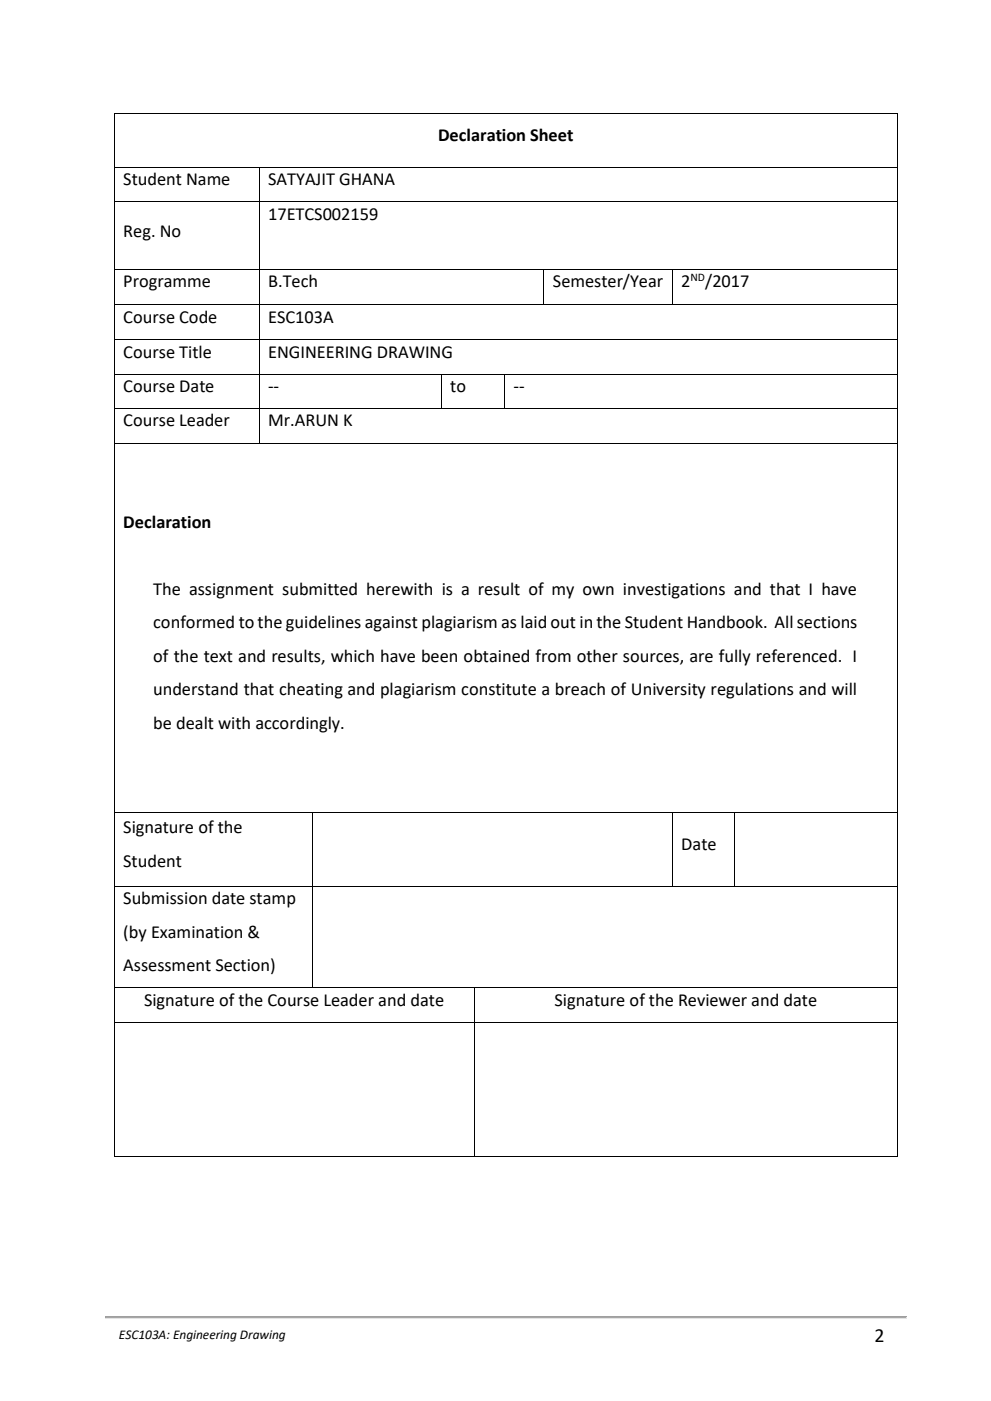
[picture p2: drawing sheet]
<svg xmlns="http://www.w3.org/2000/svg" width="210mm" height="297mm" viewBox="0 0 210 297" stroke-linecap="round" stroke-linejoin="round" font-family="sans-serif">
<defs><g id="words">
<text font-size="4.2" x="185.3" y="284.5">2</text>
<g font-size="3.9">
<text x="92.9" y="29.9">Declaration Sheet</text>
<text x="26.1" y="39.3">Student Name</text>
<text x="56.8" y="39.3">SATYAJIT GHANA</text>
<text x="56.8" y="46.6">17ETCS002159</text>
<text x="26.1" y="50.1">Reg. No</text>
<text x="26.1" y="60.9">Programme</text>
<text x="56.8" y="60.9">B.Tech</text>
<text x="117.2" y="60.9">Semester/Year</text>
<text x="144.4" y="60.9">2</text>
<text x="149.5" y="60.9">/2017</text>
<text x="26.1" y="68.4">Course Code</text>
<text x="56.8" y="68.4">ESC103A</text>
<text x="26.1" y="75.8">Course Title</text>
<text x="56.8" y="75.8">ENGINEERING DRAWING</text>
<text x="26.1" y="83.1">Course Date</text>
<text x="56.8" y="83.1">--</text>
<text x="95.4" y="83.1">to</text>
<text x="108.9" y="83.1">--</text>
<text x="26.1" y="90.3">Course Leader</text>
<text x="56.8" y="90.3">Mr.ARUN K</text>
<text x="26.1" y="111.9">Declaration</text>
<text x="32.5" y="126">The assignment submitted herewith is a result of my own investigations and that I have</text>
<text x="32.5" y="133.2">conformed to the guidelines against plagiarism as laid out in the Student Handbook. All sections</text>
<text x="32.5" y="140.3">of the text and results, which have been obtained from other sources, are fully referenced. I</text>
<text x="32.5" y="147.4">understand that cheating and plagiarism constitute a breach of University regulations and will</text>
<text x="32.5" y="154.5">be dealt with accordingly.</text>
<text x="26.1" y="176.6">Signature of the</text>
<text x="26.1" y="183.7">Student</text>
<text x="144.4" y="180.2">Date</text>
<text x="26.1" y="191.6">Submission date stamp</text>
<text x="26.1" y="198.7">(by Examination &amp;</text>
<text x="26.1" y="205.8">Assessment Section)</text>
<text x="30.5" y="213.1">Signature of the Course Leader and date</text>
<text x="117.5" y="213.1">Signature of the Reviewer and date</text>
</g>
<text font-size="2.8" x="25.2" y="283.9">ESC103A: Engineering Drawing</text>
<text font-size="2.5" x="146.4" y="59.5">ND</text>
</g></defs>
<path d="M22.3 279h169.8v.5h-169.8z" fill-rule="evenodd" fill="#aca899"/>
<path d="M22.4 279.1h169.7" fill="none" stroke="#a0a0a0" stroke-width=".21"/>
<path d="M192.1 279.1h.1z" fill-rule="evenodd" fill="#e3e3e3"/>
<g fill="#a0a0a0">
<path d="M192.1 279.1h.1z" fill-rule="evenodd"/>
<path d="M22.4 279.1v.4z" fill-rule="evenodd"/>
</g>
<path d="M192.1 279.1l.1 .4z" fill-rule="evenodd" fill="#e3e3e3"/>
<path d="M22.4 279.5v.1z" fill-rule="evenodd" fill="#a0a0a0"/>
<path d="M22.4 279.5v.1z" fill-rule="evenodd" fill="#e3e3e3"/>
<path d="M22.4 279.5h169.7" fill="none" stroke="#e3e3e3" stroke-width=".21"/>
<g fill="#e3e3e3">
<path d="M192.1 279.5l.1 .1z" fill-rule="evenodd"/>
<path d="M192.1 279.5l.1 .1z" fill-rule="evenodd"/>
</g>
<g fill="#000">
<path d="M24.1 23.9h.2v.2h-.2z" fill-rule="evenodd"/>
<path d="M24.1 23.9h.2v.2h-.2z" fill-rule="evenodd"/>
<path d="M24.1 35.4h.2v.2h-.2z" fill-rule="evenodd"/>
<path d="M54.8 35.4h.2v.2h-.2z" fill-rule="evenodd"/>
<path d="M190.2 23.9h.1v.2h-.1z" fill-rule="evenodd"/>
<path d="M190.2 23.9h.1v.2h-.1z" fill-rule="evenodd"/>
<path d="M190.2 35.4h.1v.2h-.1z" fill-rule="evenodd"/>
<path d="M24.1 42.7h.2v.2h-.2z" fill-rule="evenodd"/>
<path d="M24.1 57.1h.2v.2h-.2z" fill-rule="evenodd"/>
<path d="M54.8 42.7h.2v.2h-.2z" fill-rule="evenodd"/>
<path d="M54.8 57.1h.2v.2h-.2z" fill-rule="evenodd"/>
<path d="M115.2 57.1h.2v.2h-.2z" fill-rule="evenodd"/>
<path d="M142.4 57.1h.2v.2h-.2z" fill-rule="evenodd"/>
<path d="M190.2 42.7h.1v.2h-.1z" fill-rule="evenodd"/>
<path d="M190.2 57.1h.1v.2h-.1z" fill-rule="evenodd"/>
<path d="M24.1 64.4h.2v.2h-.2z" fill-rule="evenodd"/>
<path d="M24.1 72h.2v.1h-.2z" fill-rule="evenodd"/>
<path d="M24.1 79.3h.2v.1h-.2z" fill-rule="evenodd"/>
<path d="M54.8 64.4h.2v.2h-.2z" fill-rule="evenodd"/>
<path d="M54.8 72h.2v.1h-.2z" fill-rule="evenodd"/>
<path d="M54.8 79.3h.2v.1h-.2z" fill-rule="evenodd"/>
<path d="M93.4 79.3h.2v.1h-.2z" fill-rule="evenodd"/>
<path d="M106.9 79.3h.1v.1h-.1z" fill-rule="evenodd"/>
<path d="M115.2 64.4h.2v.2h-.2z" fill-rule="evenodd"/>
<path d="M142.4 64.4h.2v.2h-.2z" fill-rule="evenodd"/>
<path d="M190.2 64.4h.1v.2h-.1z" fill-rule="evenodd"/>
<path d="M190.2 72h.1v.1h-.1z" fill-rule="evenodd"/>
<path d="M190.2 79.3h.1v.1h-.1z" fill-rule="evenodd"/>
<path d="M24.1 86.5h.2v.2h-.2z" fill-rule="evenodd"/>
<path d="M24.1 93.8h.2v.2h-.2z" fill-rule="evenodd"/>
<path d="M54.8 86.5h.2v.2h-.2z" fill-rule="evenodd"/>
<path d="M54.8 93.8h.2v.2h-.2z" fill-rule="evenodd"/>
<path d="M93.4 86.5h.2v.2h-.2z" fill-rule="evenodd"/>
<path d="M106.9 86.5h.1v.2h-.1z" fill-rule="evenodd"/>
<path d="M190.2 86.5h.1v.2h-.1z" fill-rule="evenodd"/>
<path d="M190.2 93.8h.1v.2h-.1z" fill-rule="evenodd"/>
<path d="M24.1 172.2h.2v.1h-.2z" fill-rule="evenodd"/>
<path d="M66.1 172.2h.1v.1h-.1z" fill-rule="evenodd"/>
<path d="M142.4 172.2h.2v.1h-.2z" fill-rule="evenodd"/>
<path d="M155.5 172.2h.2v.1h-.2z" fill-rule="evenodd"/>
<path d="M190.2 172.2h.1v.1h-.1z" fill-rule="evenodd"/>
<path d="M24.1 187.8h.2v.2h-.2z" fill-rule="evenodd"/>
<path d="M66.1 187.8h.1v.2h-.1z" fill-rule="evenodd"/>
<path d="M142.4 187.8h.2v.2h-.2z" fill-rule="evenodd"/>
<path d="M155.5 187.8h.2v.2h-.2z" fill-rule="evenodd"/>
<path d="M190.2 187.8h.1v.2h-.1z" fill-rule="evenodd"/>
<path d="M24.1 209.3h.2v.1h-.2z" fill-rule="evenodd"/>
<path d="M24.1 216.6h.2v.1h-.2z" fill-rule="evenodd"/>
<path d="M66.1 209.3h.1v.1h-.1z" fill-rule="evenodd"/>
<path d="M100.4 209.3h.2v.1h-.2z" fill-rule="evenodd"/>
<path d="M100.4 216.6h.2v.1h-.2z" fill-rule="evenodd"/>
<path d="M190.2 209.3h.1v.1h-.1z" fill-rule="evenodd"/>
<path d="M190.2 216.6h.1v.1h-.1z" fill-rule="evenodd"/>
<path d="M24.1 245.1h.2v.2h-.2z" fill-rule="evenodd"/>
<path d="M24.1 245.1h.2v.2h-.2z" fill-rule="evenodd"/>
<path d="M100.4 245.1h.2v.2h-.2z" fill-rule="evenodd"/>
<path d="M190.2 245.1h.1v.2h-.1z" fill-rule="evenodd"/>
<path d="M190.2 245.1h.1v.2h-.1z" fill-rule="evenodd"/>
</g>
<g fill="none" stroke="#000" stroke-width=".21">
<path d="M24.2 24.1v11.3M24.2 35.6v7.1M24.3 24h165.9M24.3 35.5h30.5M54.9 35.6v7.1M55 35.5h135.2M190.2 24.1v11.3M190.2 35.6v7.1M24.2 42.9v14.2M24.2 57.3v7.1M24.3 42.8h30.5M24.3 57.2h30.5"/>
<path d="M54.9 42.9v14.2M54.9 57.3v7.1M55 42.8h135.2M55 57.2h60.2M115.3 57.3v7.1M115.4 57.2h27M142.5 57.3v7.1M142.6 57.2h47.6M190.2 42.9v14.2M190.2 57.3v7.1M24.2 64.6v7.4M24.2 72.1v7.2"/>
<path d="M24.2 79.4v7.1M24.3 64.5h30.5M24.3 72.1h30.5M24.3 79.3h30.5M54.9 64.6v7.4M54.9 72.1v7.2M54.9 79.4v7.1M55 64.5h60.2M55 72.1h135.2M55 79.3h38.4M93.5 79.4v7.1M93.6 79.3h13.3"/>
<path d="M107 79.4v7.1M107 79.3h83.2M115.4 64.5h27M142.6 64.5h47.6M190.2 64.6v7.4M190.2 72.1v7.2M190.2 79.4v7.1M24.2 86.7v7.1M24.2 94v78.2M24.3 86.6h30.5M24.3 93.9h30.5M54.9 86.7v7.1"/>
<path d="M55 86.6h38.4M55 93.9h135.2M93.6 86.6h13.3M107 86.6h83.2M190.2 86.7v7.1M190.2 94v78.2M24.2 172.3v15.5M24.3 172.2h41.8M66.1 172.3v15.5M66.2 172.2h76.2M142.5 172.3v15.5M142.6 172.2h12.9"/>
<path d="M155.6 172.3v15.5M155.7 172.2h34.5M190.2 172.3v15.5M24.2 188v21.3M24.3 187.9h41.8M66.1 188v21.3M66.2 187.9h76.2M142.6 187.9h12.9M155.7 187.9h34.5M190.2 188v21.3M24.2 209.4v7.2M24.2 216.7v28.4"/>
<path d="M24.3 209.4h41.8M24.3 216.6h76.1M66.2 209.4h34.2M100.5 209.4v7.2M100.5 216.7v28.4M100.6 209.4h89.6M100.6 216.6h89.6M190.2 209.4v7.2M190.2 216.7v28.4M24.3 245.2h76.1M100.6 245.2h89.6"/>
</g>
<use href="#words"/>
</svg>
